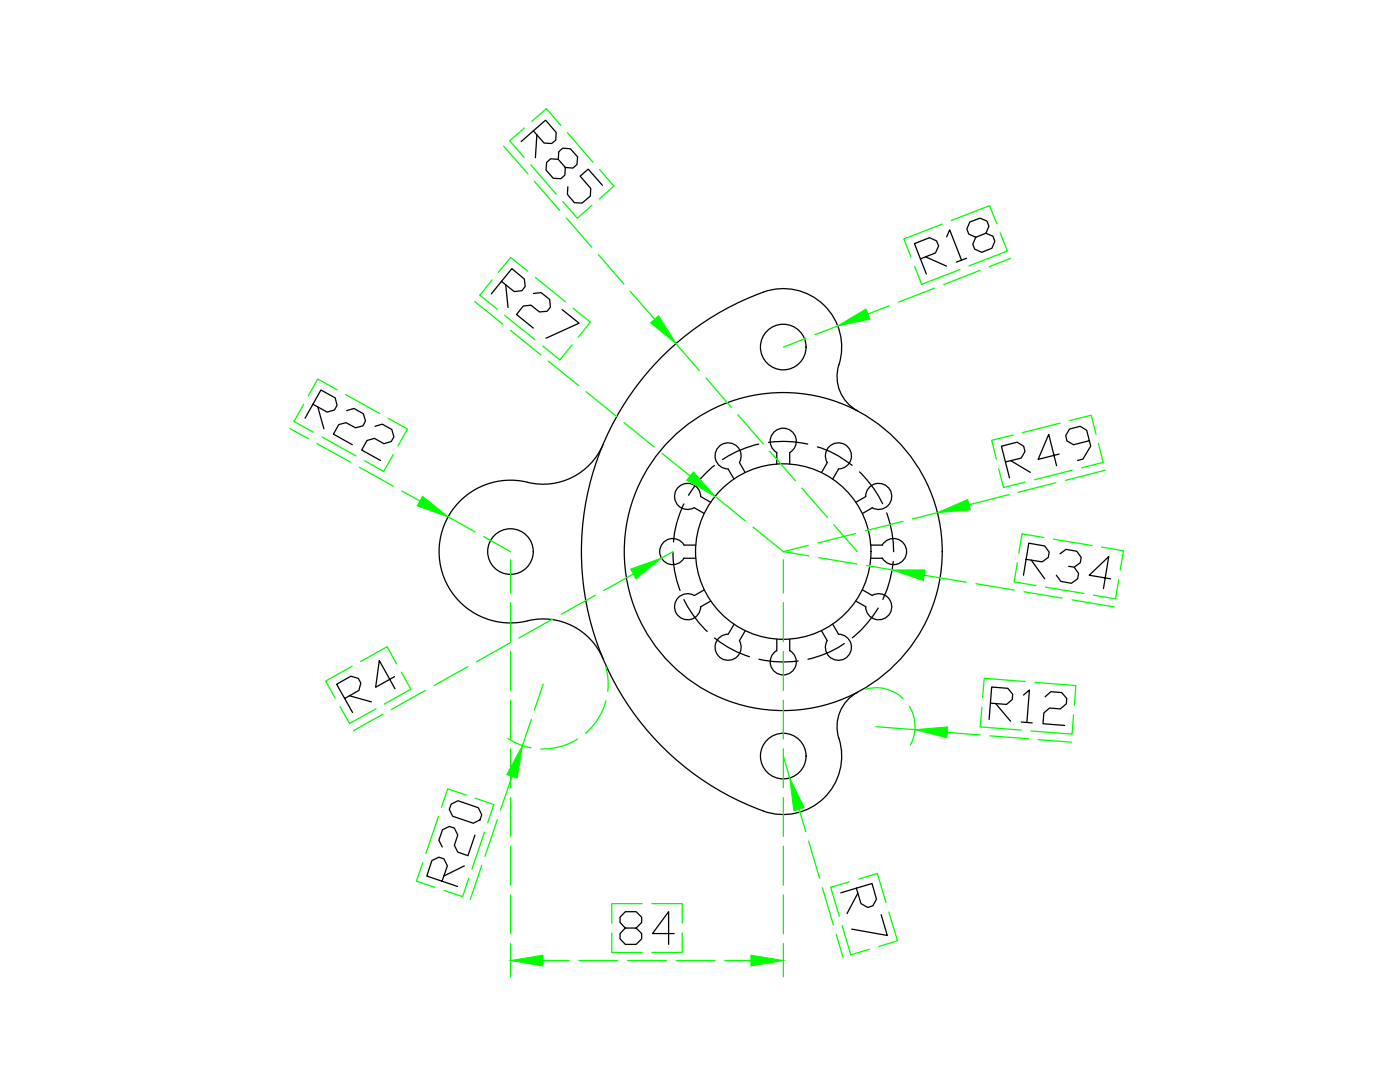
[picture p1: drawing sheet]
<svg xmlns="http://www.w3.org/2000/svg" width="279mm" height="216mm" viewBox="0 0 279 216" stroke-linecap="round" stroke-linejoin="round" font-family="sans-serif">
<!-- layer: 0 -->
<g fill="none" stroke="#000" stroke-width=".25">
<path d="M106.4 26.1l2.2 2.4 1.5 .1 .8-.6 .1-1.6-2.1-2.4-4.9 4.3M107.1 26.9l-.3 4.6M111.4 31.8l.1-1.5 .8-.7 1.5 .1 1.5 1.6-.2 1.5-.8 .7-1.5-.1-1.4-1.6-1.5-.1-.8 .7-.1 1.5 1.4 1.7 1.5 .1 .8-.8 .1-1.5M120.2 37l-2.8-3.2-1.6 1.4 2.1 2.4-.1 1.5-1.6 1.4-1.6-.1-1.4-1.6 .1-1.5M100.1 56.1l2.5 2.1 1.5-.2 .7-.8-.2-1.5-2.4-2.1-4.2 5M100.9 56.8l.5 4.6M106.5 58.6l1.5-.2 1.7 1.3 .2 1.6-.7 .8-1.5 .1-1.7-1.3-1.6 .2-1.3 1.7 3.3 2.7M152.3 58.3a11.7 11.7 0 0 1 12.1 2.5 11.7 11.7 0 0 1 3 12M152.4 58.3a55.1 55.1 0 0 0-36.4 51.8 55.1 55.1 0 0 0 36.4 51.7M183.7 51.7l3-1.2 .6-1.4-.4-1-1.4-.7-3 1.2 2.4 6.1M184.7 51.2l4.2 1.9M188.9 47.3l.6-1.4 2.4 6"/>
<path d="M192.9 51.5l-2 .8M196.8 46.5l1.4 .6 .3 1-.5 1.4-2.1 .8-1.4-.6-.4-1 .6-1.4 2.1-.8 .6-1.4-.4-1-1.4-.6-2.1 .8-.5 1.4 .3 1 1.4 .6M112.2 61.8l3.4 2.7-6.6 3M167.4 72.8a7.8 7.8 0 0 0 3.8 9.2M62.4 80.7l2.9 1.5 1.5-.4 .5-.9-.4-1.5-2.8-1.6-3.2 5.7M63.4 81.2l1.2 4.4M69.2 81.9l1.5-.4 1.8 1.1 .4 1.4-.5 1-1.4 .4-2-1.1-1.4 .4-1.1 1.9 3.8 2.1M74.8 85.1l1.5-.5 1.9 1.1 .4 1.5-.5 .9-1.5 .4-1.9-1-1.5 .4-1 1.9 3.7 2.1M120.4 88.7a13 13 0 0 1-15.1 7.5 14.2 14.2 0 0 0-17.7 13.9 14.2 14.2 0 0 0 17.7 13.8 13 13 0 0 1 15.1 7.5M139.8 99.1l2 1.1M139.8 99.1a2.6 2.6 0 0 0-3-2.6 2.6 2.6 0 0 0-2 3.4 2.6 2.6 0 0 0 3.7 1.4M142.6 92.9a21 21 0 0 0-5.2 5.9"/>
<path d="M145.3 93.6l1.2 2M147.6 92.3a2.6 2.6 0 0 0-1.4-3.8 2.6 2.6 0 0 0-3.5 2 2.6 2.6 0 0 0 2.6 3.1M147.6 92.3l1.1 2M151.4 88.6a21.4 21.4 0 0 0-7.2 3.1M153.4 88.3a21.4 21.4 0 0 1 7.8 .3M155 92.6v-2.3a2.6 2.6 0 0 1-.7-3.9 2.6 2.6 0 0 1 4 0 2.6 2.6 0 0 1-.7 3.9v2.3M163.1 89.2a19.1 19.1 0 0 1 7 3.7M165.1 92.3a2.6 2.6 0 0 1 1.3-3.8 2.6 2.6 0 0 1 3.5 2 2.6 2.6 0 0 1-2.6 3.1M165.1 92.3l-1.1 2M167.3 93.6l-1.1 2M171.5 94.2a22.8 22.8 0 0 1 4.6 6.3M172.8 99.1a2.6 2.6 0 0 1 3-2.6 2.6 2.6 0 0 1 2 3.4 2.6 2.6 0 0 1-3.7 1.4"/>
<path d="M172.8 99.1l-2 1.1M200.7 92.2l3.1-.8 .8-1.3-.3-1.1-1.3-.8-3.1 .8 1.6 6.3M201.7 91.9l3.9 2.3M211.4 90.6l-4.2 1.1 2.1-5 1.6 6.2M217.4 87.9l-3.2 .8-1.3-.7-.2-1.1 .7-1.3 2.2-.5 1.3 .8 .8 3.1-1.6 2.6-1 .3M134.3 110.1a21.5 21.5 0 0 0 1.4 7.7M136.5 100.6a21.2 21.2 0 0 0-2.1 7.5M136.5 119.6a23.1 23.1 0 0 0 4.6 6.4M136.5 111.4h2.4M138.5 118.8a2.6 2.6 0 0 0-3.7 1.4 2.6 2.6 0 0 0 2 3.4 2.6 2.6 0 0 0 3-2.5l2-1.2M138.6 101.3l1.9 1.2M138.9 108.8h-2.4a2.6 2.6 0 0 0-3.9-.7 2.6 2.6 0 0 0 0 4 2.6 2.6 0 0 0 3.9-.7"/>
<path d="M140.5 117.7l-1.9 1.1M170.8 119.9l2 1.2M172.1 117.7l2 1.1M173.8 111.4h2.3M173.8 108.8h2.3M174.1 118.8a2.6 2.6 0 0 1 3.7 1.4 2.6 2.6 0 0 1-2 3.4 2.6 2.6 0 0 1-3-2.5M174.1 101.3l-2 1.2M176.1 108.8a2.6 2.6 0 0 1 3.9-.7 2.6 2.6 0 0 1 0 4 2.6 2.6 0 0 1-3.9-.7M177 102.3a23.2 23.2 0 0 1 1.4 7.8M178.3 112a22.7 22.7 0 0 1-2.1 7.6M204.8 111.6l3.2 .5 1.2-.9 .2-1-.9-1.3-3.2-.5-1 6.4M205.8 111.8l2.7 3.7"/>
<path d="M211.5 110.5l1.3-.9 2.1 .4 .9 1.2-.2 1.1-1.2 .9-1.1-.2M214.4 113.2l.9 1.2-.2 1.1-1.3 .9-2.1-.4-.9-1.2M221.7 115.5l-4.3-.7 3.9-3.7-1.1 6.3M68.8 139.4l2.8-1.6 .4-1.5-.5-.9-1.5-.5-2.8 1.6 3.2 5.7M69.7 138.8l4.4 1.3M78.7 135l-3.7 2.1 .7-5.3 3.1 5.6M142.6 127.3a21.1 21.1 0 0 0 7 3.7M145.3 126.5a2.6 2.6 0 0 0-2.6 3.1 2.6 2.6 0 0 0 3.5 2 2.6 2.6 0 0 0 1.4-3.7M146.5 124.6l-1.2 1.9M148.7 125.9l-1.1 2M151.5 131.5a21.4 21.4 0 0 0 7.8 .4M155 129.8a2.6 2.6 0 0 0-.7 3.9 2.6 2.6 0 0 0 4 0 2.6 2.6 0 0 0-.7-3.9"/>
<path d="M155 127.6v2.3M157.6 127.6v2.3M164 125.9l1.1 2M166.2 124.6l1.1 1.9a2.6 2.6 0 0 1 2.6 3.1 2.6 2.6 0 0 1-3.5 2 2.6 2.6 0 0 1-1.3-3.7M168.5 128.4a19.6 19.6 0 0 1-7.3 3.1M171.2 138.1a7.8 7.8 0 0 0-3.8 9.2M175.3 121.3a23.5 23.5 0 0 1-5.2 6M204.3 138.7l1.1-1-.5 6.5M208.6 139l1.1-1 2.2 .2 1 1.2-.1 1-1.2 1-2.1-.1-1.2 1-.1 2.1 4.3 .4M167.4 147.3a11.7 11.7 0 0 1-3 12 11.7 11.7 0 0 1-12.1 2.5M197.7 140.3l3.2 .3 1.1-1 .1-1.1-1-1.2-3.2-.2-.5 6.5M198.7 140.4l3 3.5"/>
<path d="M203.8 144.1l2.2 .1M88.2 175.8l1.1-3-.7-1.4-1-.4-1.4 .7-1 3.1 6.1 2.1M90 160.5l1.4-.7 4.1 1.4 .6 1.4-.3 1-1.4 .7-4.1-1.4-.6-1.4zM92.7 172.8l-4.1 2M94.8 166.6l-1.4 4.1-2-.7-.7-1.3 .7-2.1-.7-1.4-1-.3-1.4 .7-.7 2.1 .7 1.3M170.9 177.2l.9 3.1 1.4 .8 1-.4 .7-1.3-.9-3.1-6.2 1.9M171.2 178.2l-2.2 4.1M124.8 185.2l-1.1-1.1v-1.1l1.1-1.1h2.2l1.1 1.1v1.1l-1.1 1.1h-2.2l-1.1 1.1v1l1.1 1.1h2.2l1.1-1.1v-1l-1.1-1.1M134.5 186.3h-4.3l3.2-4.4v6.5M175.9 182.5l1.2 4.2-7.1-1.3"/>
<circle cx="156.3" cy="69.3" r="4.6"/>
<circle cx="101.9" cy="110.1" r="4.6"/>
<circle cx="156.3" cy="110.1" r="31.7"/>
<circle cx="156.3" cy="110.1" r="17.5"/>
<circle cx="156.3" cy="150.9" r="4.6"/>
</g>
<g fill="none" stroke="#0f0" stroke-width=".25">
<path d="M100.5 29.1l4.9 5.6M104.6 25.5l-2.9 2.6 2.9 3.3M105.9 32.9l5.1 5.8M106.1 24.2l3-2.5 2.8 3.3M106.6 36.2l5.1 5.8M113.2 26.5l5.1 5.9M119.6 33.8l2.9 3.3-2.9 2.6M98.2 55.9l-2.4 3 3.4 2.8M105.3 54.1l-3.4-2.7-2.5 3M106.8 55.3l6.1 5M112.3 40.2l2.9 3.3 3-2.5M113 43.5l5.1 5.8"/>
<path d="M119.4 50.8l5.1 5.9M125.8 58.1l4.8 5.6M182.5 53.1l1.4 3.6 7.7-2.9M186.5 57.5l-7.2 2.8M188 44.7l-7.6 3 1.4 3.6M189.9 44l7.6-3 1.4 3.6M195.6 53.9l-7.3 2.9M199.6 46.5l1.4 3.6-7.6 3M201.6 51.6l-4.2 1.6M67.3 77.8l-3.9-2.2-1.9 3.4M69 78.7l6.8 3.8M94.7 60.2l5.7 4.5"/>
<path d="M100.7 62.9l6.1 4.9M101.9 65.9l6.1 4.9M109.4 72.1l6.1 4.8M114.2 68.8l-2.5 3-3.4-2.8M114.4 61.5l3.4 2.8-2.4 3M117 78.2l6 4.9M134.9 68.6l4.7 5.4M140.9 75.4l5.1 5.9M160.9 67.5l-4.6 1.8M167.2 65l-4.6 1.8M177.5 61l-4.3 1.7M57.9 85.5l3.6 2"/>
<path d="M60.6 80.7l-1.9 3.4 3.8 2.1M63.2 88.5l6.8 3.8M64.3 87.2l6.7 3.8M71.7 93.2l6.8 3.8M77.5 83.5l3.8 2.1-1.9 3.4M78.5 90.7l-1.9 3.4-3.9-2.2M80.2 98l3.6 2M124.5 84.3l6.1 4.9M132.1 90.4l5.6 4.6M142.7 99.1l6.1 4.8M147.2 82.7l5.2 5.9M153.6 90.1l5.2 5.8"/>
<path d="M160 97.4l5.1 5.9M199.3 93.5l1 3.8 4.3-1.1M201.3 98.7l-7.9 2M202.2 86.8l-4.3 1.1 .9 3.7M210.7 96.3l-7.5 1.9M211.6 84.4l-7.6 1.9M213.5 83.9l4.3-1 .9 3.7M214 93.8l-7.5 1.9M219.2 88.5l1 3.8-4.3 1.1M220.6 93.8l-8 2.1M89.5 103.1l5.3 3M96.5 107.1l5.4 3"/>
<path d="M101.9 111.7v6.6M118.8 118.8l-6.8 3.8M126.4 114.5l-5.9 3.3M134.3 110.1l-2.3 1.3M150.3 105.2l6 4.9M156.3 110.1l5.2 .8M156.3 111.7v6.6M161.3 108.8l-5 1.3M163.4 111.3l7.6 1.2M166.4 104.7l4.7 5.4M170.8 106.4l-7.6 1.9M172.9 112.8l5.2 .9"/>
<path d="M180.2 104l-7.5 1.9M184.4 114.8l8.5 1.4M187.1 102.3l-5 1.3M194.8 116.5l7.6 1.2M203 112.3l-.6 3.8 4.4 .8M204.3 118.1l7.7 1.3M208.3 107.2l-4.3-.7-.7 3.9M208.7 117.2l7.6 1.2M210.3 107.6l7.6 1.3M214 119.7l8.3 1.4M219.8 109.1l4.4 .8-.6 3.8M223.3 115.7l-.7 3.8-4.4-.7"/>
<path d="M70.3 132.9l-5.3 3 1.9 3.4M72 132l5.3-3 1.8 3.4M80.1 134.1l1.9 3.4-5.3 3M84.9 137.8l-6.8 3.8M93.4 133l-6.8 3.8M101.9 128.2l-6.8 3.9M101.9 120.2v7.8M101.9 130v7.8M101.9 139.7v7.8M108.4 136.5l-1.8 5.2M110.3 123.5l-6.8 3.8M120.9 133a12.3 12.3 0 0 1 .4 4.9"/>
<path d="M120.9 139.8a13 13 0 0 1-4.1 6.5M156.3 120.2v7.8M156.3 130v7.8M156.3 139.7v7.8M172.7 137.5a7.8 7.8 0 0 1 7.6 1.9M204.6 136l-8.2-.6-.3 3.8M206.5 136.2l8.2 .6-.3 3.9M67.9 141l1.9 3.4 5.2-3M76.4 142.5l-5.9 3.3M93 158.6l-3.6-1.2-1.3 3.7M94.9 159.3l3.7 1.2-1.3 3.7M101.3 147.4a12.2 12.2 0 0 0 4.7 1.8"/>
<path d="M101.9 149.4v7.8M101.9 159.1v7.8M102.2 154.9l-2.3 6.7M106 143.6l-1.7 5.2M115.3 147.5a12.6 12.6 0 0 1-7.4 2M156.3 150.9l1.3 4.4M156.3 149.4v7.8M156.3 159.1v7.8M174.8 145l7.8 .6M181.4 140.9a7.8 7.8 0 0 1 .3 7.8M189.1 146.1l6.5 .6M196 141.2l-.4 3.8 8.2 .7"/>
<path d="M197.6 146.8l7.7 .6M207.2 147.6l6.6 .5M214.2 142.6l-.2 3.9-8.3-.6M84.4 172.1l-1.3 3.7 3.7 1.3M87.5 162.9l-2.5 7.4M93.6 175.2l-1.3 3.7-3.7-1.2M96.1 172.7l-2.2 6.8M96.7 166l-2.5 7.4M99.3 163.5l-2.5 7.4M101.9 168.8v7.8M101.9 178.6v7.7M156.3 168.8v7.8"/>
<path d="M156.3 178.6v7.7M159.5 161.5l1.3 4.5M161.4 167.8l2.2 7.5M164.1 177.1l2.2 7.5M169.5 176l-3.7 1.1 1.7 5.8M171.4 175.4l3.7-1.1 1.7 5.8M101.9 188.3v6.6M108.4 191.7h5.2M115.5 191.7h7.8M122.1 186.2v3.8h6M125.2 191.7h7.8M128.1 180.3h-6v3.9"/>
<path d="M130.1 180.3h6v3.9M135 191.7h7.7M136.1 186.2v3.8h-6M144.7 191.7h5.2M156.3 188.3v6.6M166.9 186.5l1.3 4.5M168.1 184.7l1.7 5.8 3.7-1.1M177.4 182l1.7 5.7-3.7 1.2"/>
</g>
<g fill="#0f0" stroke="#0f0" stroke-width=".2">
<path d="M167.2 65l5.6-3.3 .8 2z"/>
<path d="M157.6 155.3l2.9 5.8-2.1 .7z"/>
<path d="M182.6 145.6l6.5-.6-.1 2.2z"/>
<path d="M129.8 64.4l1.6-1.4 3.5 5.6z"/>
<path d="M84.3 99l5.2 4.1-6.2-2.2z"/>
<path d="M104.3 148.8l-1.1 6.5-2.1-.7z"/>
<path d="M187.1 102.3l6-2.6 .5 2z"/>
<path d="M138.4 94.2l4.3 4.9-5.7-3.3z"/>
<path d="M125.9 113.6l6.1-2.2-5.1 4.1z"/>
<path d="M178.1 113.7h6.5l-.3 2.1z"/>
<path d="M149.9 190.6l6.4 1.1-6.4 1.1z"/>
<path d="M101.9 191.7l6.5-1.1v2.2z"/>
</g>
</svg>
